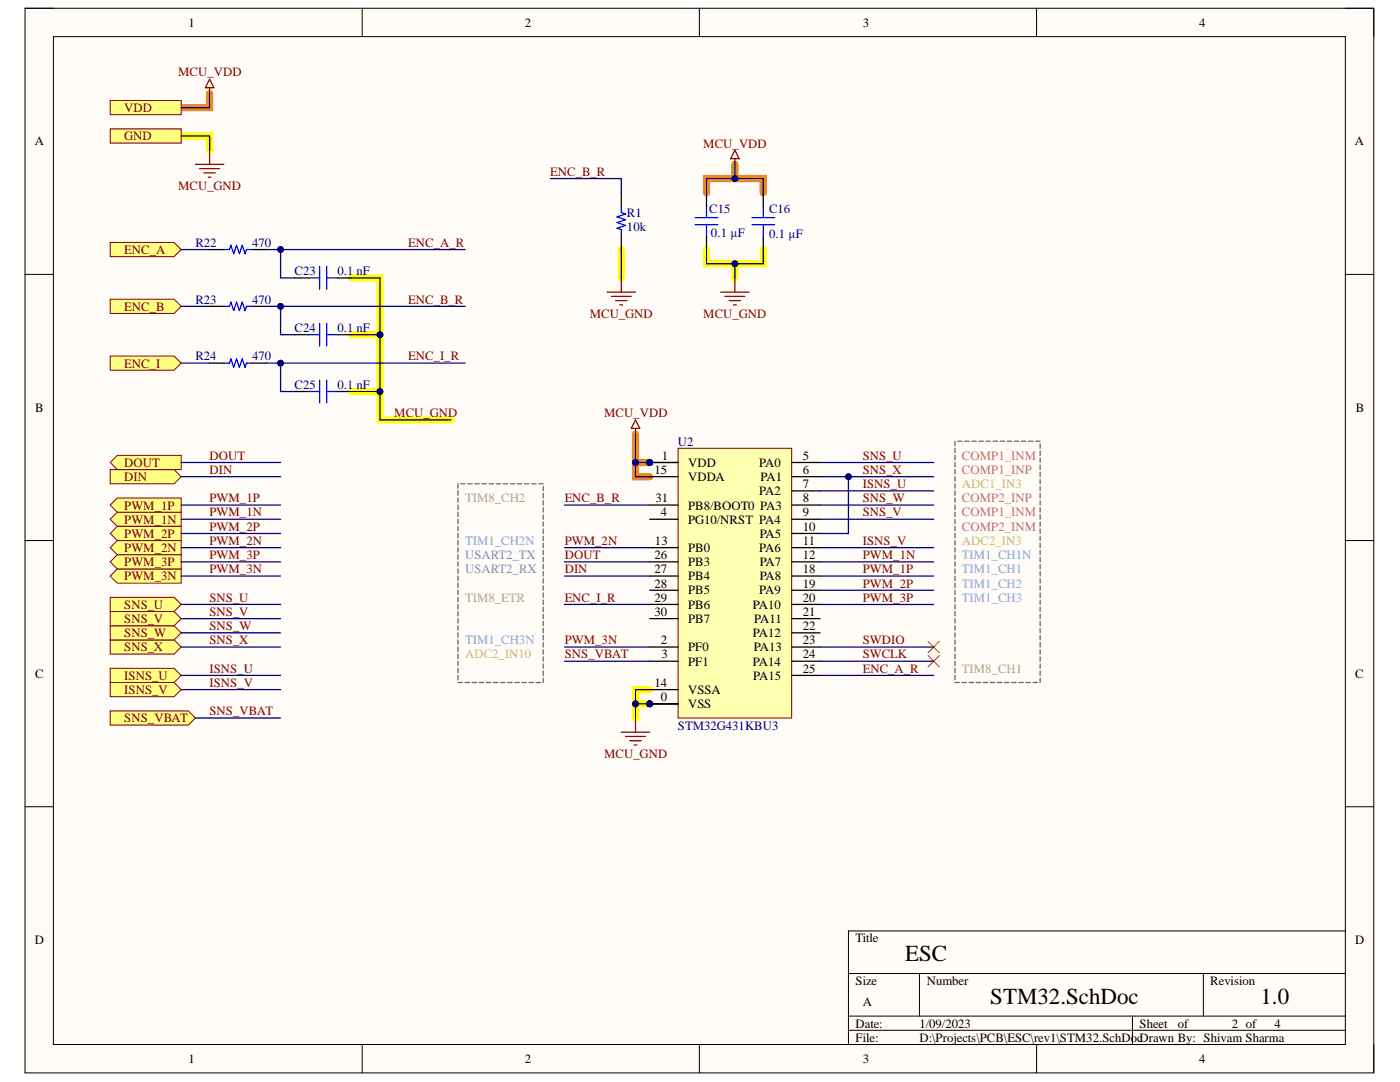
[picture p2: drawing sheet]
<svg xmlns="http://www.w3.org/2000/svg" width="279mm" height="216mm" viewBox="0 0 279 216" stroke-linecap="round" stroke-linejoin="round" font-family="sans-serif">
<defs><g id="words">
<g font-size="4.6">
<text x="180.6" y="191.8">ESC</text>
<text x="197.6" y="200.3">STM32.SchDoc</text>
<text x="251.5" y="200.3">1.0</text>
</g>
<g font-size="2.5">
<text x="37.6" y="5.3">1</text>
<text x="104.7" y="5.3">2</text>
<text x="172.2" y="5.3">3</text>
<text x="239.3" y="5.3">4</text>
<text x="6.9" y="29">A</text>
<text x="270.4" y="29">A</text>
<text x="7" y="82.1">B</text>
<text x="270.6" y="82.1">B</text>
<text x="130.6" y="94.6">15</text>
<text x="132.1" y="91.7">1</text>
<text x="137.3" y="93.1">VDD</text>
<text x="151.5" y="93.1">PA0</text>
<text x="160.2" y="91.7">5</text>
<text x="160.2" y="94.6">6</text>
<text x="130.8" y="100.2">31</text>
<text x="137.3" y="101.7">PB8/BOOT0 PA3</text>
<text x="137.3" y="96">VDDA</text>
<text x="151.5" y="98.8">PA2</text>
<text x="151.8" y="96">PA1</text>
<text x="160.2" y="97.4">7</text>
<text x="160.2" y="100.2">8</text>
<text x="131.9" y="103">4</text>
<text x="137.3" y="104.5">PG10/NRST PA4</text>
<text x="151.6" y="107.3">PA5</text>
<text x="160.2" y="103">9</text>
<text x="160.2" y="105.9">10</text>
<text x="130.6" y="111.6">26</text>
<text x="130.7" y="108.7">13</text>
<text x="137.3" y="110.1">PB0</text>
<text x="137.3" y="112.9">PB3</text>
<text x="151.5" y="110.1">PA6</text>
<text x="151.6" y="112.9">PA7</text>
<text x="160.2" y="108.7">11</text>
<text x="160.2" y="111.6">12</text>
<text x="130.6" y="114.4">27</text>
<text x="130.6" y="117.2">28</text>
<text x="137.3" y="115.8">PB4</text>
<text x="137.3" y="118.6">PB5</text>
<text x="151.5" y="118.6">PA9</text>
<text x="151.6" y="115.8">PA8</text>
<text x="160.2" y="114.4">18</text>
<text x="160.2" y="117.2">19</text>
<text x="130.6" y="120">29</text>
<text x="130.6" y="122.9">30</text>
<text x="137.3" y="121.5">PB6</text>
<text x="137.3" y="124.3">PB7</text>
<text x="150.3" y="121.5">PA10</text>
<text x="150.5" y="124.3">PA11</text>
<text x="160.2" y="120">20</text>
<text x="160.2" y="122.9">21</text>
<text x="160.2" y="125.7">22</text>
<text x="131.9" y="128.6">2</text>
<text x="132" y="131.4">3</text>
<text x="137.3" y="129.9">PF0</text>
<text x="150.3" y="127.1">PA12</text>
<text x="150.4" y="129.9">PA13</text>
<text x="160.2" y="131.4">24</text>
<text x="160.2" y="128.6">23</text>
<text x="7" y="135.3">C</text>
<text x="130.6" y="137">14</text>
<text x="137.3" y="132.8">PF1</text>
<text x="150.3" y="132.8">PA14</text>
<text x="150.3" y="135.6">PA15</text>
<text x="160.2" y="134.2">25</text>
<text x="270.5" y="135.3">C</text>
<text x="131.9" y="139.9">0</text>
<text x="137.3" y="141.3">VSS</text>
<text x="137.3" y="138.5">VSSA</text>
<text x="6.9" y="188.4">D</text>
<text x="170.7" y="188">Title</text>
<text x="270.5" y="188.4">D</text>
<text x="170.7" y="196.5">Size</text>
<text x="184.9" y="196.5">Number</text>
<text x="241.5" y="196.5">Revision</text>
<text x="172.2" y="200.8">A</text>
<text x="170.7" y="205">Date:</text>
<text x="170.7" y="207.8">File:</text>
<text x="183.5" y="205">1/09/2023</text>
<text x="183.5" y="207.8">D:\Projects\PCB\ESC\rev1\STM32.SchDocDrawn By: Shivam Sharma</text>
<text x="227.4" y="205">Sheet</text>
<text x="235" y="205">of</text>
<text x="245.9" y="205">2 of</text>
<text x="254.3" y="205">4</text>
<text x="37.6" y="212.1">1</text>
<text x="104.7" y="212.1">2</text>
<text x="172.2" y="212.1">3</text>
<text x="239.3" y="212.1">4</text>
</g>
<g font-size="2.5" fill="#800000">
<text x="35.5" y="15.2">MCU_VDD</text>
<text x="24.8" y="22.3">VDD</text>
<text x="24.8" y="28">GND</text>
<text x="140.4" y="29.4">MCU_VDD</text>
<text x="109.8" y="35.1">ENC_B_R</text>
<text x="35.5" y="37.9">MCU_GND</text>
<text x="24.8" y="50.7">ENC_A</text>
<text x="81.5" y="49.2">ENC_A_R</text>
<text x="24.8" y="62">ENC_B</text>
<text x="81.5" y="60.6">ENC_B_R</text>
<text x="117.7" y="63.4">MCU_GND</text>
<text x="140.4" y="63.4">MCU_GND</text>
<text x="81.5" y="71.9">ENC_I_R</text>
<text x="24.8" y="73.3">ENC_I</text>
<text x="78.7" y="83.2">MCU_GND</text>
<text x="120.6" y="83.2">MCU_VDD</text>
<text x="24.8" y="93.1">DOUT</text>
<text x="41.8" y="91.7">DOUT</text>
<text x="41.8" y="94.6">DIN</text>
<text x="172.2" y="91.7">SNS_U</text>
<text x="172.2" y="94.6">SNS_X</text>
<text x="24.8" y="96">DIN</text>
<text x="24.8" y="101.7">PWM_1P</text>
<text x="41.8" y="100.2">PWM_1P</text>
<text x="112.7" y="100.2">ENC_B_R</text>
<text x="172.2" y="100.2">SNS_W</text>
<text x="172.2" y="97.4">ISNS_U</text>
<text x="24.8" y="104.5">PWM_1N</text>
<text x="24.8" y="107.3">PWM_2P</text>
<text x="41.8" y="103">PWM_1N</text>
<text x="41.8" y="105.9">PWM_2P</text>
<text x="172.2" y="103">SNS_V</text>
<text x="24.8" y="110.1">PWM_2N</text>
<text x="24.8" y="112.9">PWM_3P</text>
<text x="41.8" y="111.6">PWM_3P</text>
<text x="41.8" y="108.7">PWM_2N</text>
<text x="112.7" y="108.7">PWM_2N</text>
<text x="112.7" y="111.6">DOUT</text>
<text x="172.2" y="111.6">PWM_1N</text>
<text x="172.2" y="108.7">ISNS_V</text>
<text x="24.8" y="115.8">PWM_3N</text>
<text x="41.8" y="114.4">PWM_3N</text>
<text x="112.7" y="114.4">DIN</text>
<text x="172.2" y="114.4">PWM_1P</text>
<text x="172.2" y="117.2">PWM_2P</text>
<text x="24.8" y="124.3">SNS_V</text>
<text x="24.8" y="121.5">SNS_U</text>
<text x="41.8" y="120">SNS_U</text>
<text x="41.8" y="122.9">SNS_V</text>
<text x="41.8" y="125.7">SNS_W</text>
<text x="112.7" y="120">ENC_I_R</text>
<text x="172.2" y="120">PWM_3P</text>
<text x="24.8" y="129.9">SNS_X</text>
<text x="24.8" y="127.1">SNS_W</text>
<text x="41.8" y="128.6">SNS_X</text>
<text x="112.7" y="128.6">PWM_3N</text>
<text x="112.7" y="131.4">SNS_VBAT</text>
<text x="172.2" y="128.6">SWDIO</text>
<text x="172.2" y="131.4">SWCLK</text>
<text x="24.8" y="135.6">ISNS_U</text>
<text x="41.8" y="137">ISNS_V</text>
<text x="41.8" y="134.2">ISNS_U</text>
<text x="172.2" y="134.2">ENC_A_R</text>
<text x="24.8" y="138.5">ISNS_V</text>
<text x="41.8" y="142.7">SNS_VBAT</text>
<text x="24.8" y="144.1">SNS_VBAT</text>
<text x="120.6" y="151.2">MCU_GND</text>
</g>
<g font-size="2.5" fill="#000080">
<text x="125.1" y="46.1">10k</text>
<text x="125.1" y="43.3">R1</text>
<text x="141.5" y="42.5">C15</text>
<text x="141.9" y="47.3">0.1 µF</text>
<text x="153.5" y="47.5">0.1 µF</text>
<text x="153.5" y="42.5">C16</text>
<text x="39" y="49.2">R22</text>
<text x="50.3" y="49.2">470</text>
<text x="58.8" y="54.9">C23</text>
<text x="67.3" y="54.9">0.1 nF</text>
<text x="39" y="60.6">R23</text>
<text x="50.3" y="60.6">470</text>
<text x="39" y="71.9">R24</text>
<text x="50.3" y="71.9">470</text>
<text x="58.8" y="66.2">C24</text>
<text x="67.3" y="66.2">0.1 nF</text>
<text x="58.8" y="77.6">C25</text>
<text x="67.3" y="77.6">0.1 nF</text>
<text x="135.3" y="88.9">U2</text>
<text x="135.3" y="145.6">STM32G431KBU3</text>
</g>
<g font-size="2.5" fill="#e06666">
<text x="192" y="91.7">COMP1_INM</text>
<text x="192" y="94.6">COMP1_INP</text>
<text x="192" y="100.2">COMP2_INP</text>
<text x="192" y="103">COMP1_INM</text>
<text x="192" y="105.9">COMP2_INM</text>
</g>
<g font-size="2.5" fill="#93c47d">
<text x="92.8" y="100.2">TIM8_CH2</text>
<text x="92.8" y="120">TIM8_ETR</text>
<text x="192" y="134.2">TIM8_CH1</text>
</g>
<g font-size="2.5" fill="#f6b26b">
<text x="192" y="97.4">ADC1_IN3</text>
<text x="192" y="108.7">ADC2_IN3</text>
<text x="92.8" y="131.4">ADC2_IN10</text>
</g>
<g font-size="2.5" fill="#6fa8dc">
<text x="92.8" y="108.7">TIM1_CH2N</text>
<text x="192" y="111.6">TIM1_CH1N</text>
<text x="192" y="114.4">TIM1_CH1</text>
<text x="192" y="117.2">TIM1_CH2</text>
<text x="192" y="120">TIM1_CH3</text>
<text x="92.8" y="128.6">TIM1_CH3N</text>
</g>
<g font-size="2.5" fill="#8e7cc3">
<text x="92.8" y="111.6">USART2_TX</text>
<text x="92.8" y="114.4">USART2_RX</text>
</g>
</g></defs>
<path d="M5 1.7h269.2v212.4h-269.2z" fill-rule="evenodd" fill="#fffcf8"/>
<path d="M5 1.7h269.2v212.4h-269.2z" fill="none" stroke="#000" stroke-width=".2"/>
<path d="M10.7 7.3h257.8v201.1h-257.8z" fill-rule="evenodd" fill="#fffcf8"/>
<g fill="none" stroke="#000" stroke-width=".2">
<path d="M5 1.6h5.7M10.7 7.3h257.8v201.1h-257.8zM72.3 1.6v5.7M139.6 1.6v5.7M206.9 1.7v5.6M268.5 1.7h5.7v5.6M5 54.8h5.7M268.5 54.8h5.7M5 107.9h5.7M268.5 107.9h5.7M5 161h5.7M268.5 161h5.7"/>
<path d="M169.3 194.3h99.2M183.5 194.3v8.5M240.2 194.3v8.5M268.5 185.8h-99.2v22.6M72.3 208.4v5.7M139.6 208.4v5.7M169.3 202.8h99.2M169.3 205.6h99.2M206.9 208.4v5.7M226 202.8v5.6M274.2 208.4v5.7"/>
</g>
<path d="M41.8 18.6v2.9h-5.6M141 38.5v-2.9h11.3v2.9M146.7 32.8v2.8M126.8 86.6v8.5h2.9M126.8 92.3h2.9" fill="none" stroke="#fd8300" stroke-width="1.4"/>
<path d="M36.2 27.1h5.6v2.9M70.2 55.5h5.6v28.3h14.2M124 49.8v5.7M141 49.8v2.8h11.3v-2.8M146.7 52.6v2.9M70.2 78.1h5.6M70.2 66.8h5.6M129.7 137.6h-2.9v2.8M126.8 140.4h2.9M126.8 140.4v2.9" fill="none" stroke="#ff0" stroke-width="1.4"/>
<path d="M22 20.1h14.2v2.8h-14.2z" fill-rule="evenodd" fill="#ffff80"/>
<path d="M22 20.1h14.2v2.8h-14.2z" fill="none" stroke="#800000" stroke-width=".2"/>
<path d="M22 25.7h14.2v2.9h-14.2z" fill-rule="evenodd" fill="#ffff80"/>
<path d="M22 25.7h14.2v2.9h-14.2z" fill="none" stroke="#800000" stroke-width=".2"/>
<circle cx="129.7" cy="92.3" r=".57" fill="#000080"/>
<circle cx="129.7" cy="92.3" r=".57" fill="none" stroke="#000080" stroke-width=".2"/>
<circle cx="129.7" cy="140.4" r=".57" fill="#000080"/>
<circle cx="129.7" cy="140.4" r=".57" fill="none" stroke="#000080" stroke-width=".2"/>
<circle cx="129.7" cy="92.3" r=".57" fill="#000080"/>
<circle cx="129.7" cy="92.3" r=".57" fill="none" stroke="#000080" stroke-width=".2"/>
<circle cx="129.7" cy="140.4" r=".57" fill="#000080"/>
<circle cx="129.7" cy="140.4" r=".57" fill="none" stroke="#000080" stroke-width=".2"/>
<circle cx="129.7" cy="140.4" r=".57" fill="#000080"/>
<circle cx="129.7" cy="140.4" r=".57" fill="none" stroke="#000080" stroke-width=".2"/>
<path d="M135.3 89.5h22.7v53.8h-22.7z" fill-rule="evenodd" fill="#ffffb0"/>
<path d="M135.3 89.5h22.7v53.8h-22.7z" fill="none" stroke="#800000" stroke-width=".2"/>
<g fill="none" stroke="#000" stroke-width=".25">
<path d="M129.7 92.3h5.6M158 92.3h5.7M158 95.1h5.7M158 98h5.7M129.7 100.8h5.6M129.7 103.6h5.6M158 100.8h5.7M158 103.6h5.7M158 106.4h5.7M158 109.3h5.7M158 112.1h5.7M158 114.9h5.7"/>
<path d="M158 117.8h5.7M158 120.6h5.7M158 123.4h5.7M158 131.9h5.7M158 134.8h5.7"/>
</g>
<circle cx="129.7" cy="92.3" r=".57" fill="#000080"/>
<circle cx="129.7" cy="92.3" r=".57" fill="none" stroke="#000080" stroke-width=".2"/>
<path d="M129.7 95.1h5.6M129.7 109.3h5.6M129.7 112.1h5.6M129.7 114.9h5.6M129.7 117.8h5.6M129.7 120.6h5.6M129.7 123.4h5.6M129.7 129.1h5.6M129.7 131.9h5.6M129.7 140.4h5.6" fill="none" stroke="#000" stroke-width=".25"/>
<circle cx="129.7" cy="140.4" r=".57" fill="#000080"/>
<circle cx="129.7" cy="140.4" r=".57" fill="none" stroke="#000080" stroke-width=".2"/>
<path d="M129.7 92.3h5.6" fill="none" stroke="#000" stroke-width=".25"/>
<circle cx="129.7" cy="92.3" r=".57" fill="#000080"/>
<circle cx="129.7" cy="92.3" r=".57" fill="none" stroke="#000080" stroke-width=".2"/>
<path d="M158 126.3h5.7M158 129.1h5.7M129.7 140.4h5.6" fill="none" stroke="#000" stroke-width=".25"/>
<circle cx="129.7" cy="140.4" r=".57" fill="#000080"/>
<circle cx="129.7" cy="140.4" r=".57" fill="none" stroke="#000080" stroke-width=".2"/>
<path d="M129.7 137.6h5.6M129.7 140.4h5.6" fill="none" stroke="#000" stroke-width=".25"/>
<circle cx="129.7" cy="140.4" r=".57" fill="#000080"/>
<circle cx="129.7" cy="140.4" r=".57" fill="none" stroke="#000080" stroke-width=".2"/>
<path d="M22 59.7h12.7l1.5 1.4-1.5 1.4h-12.7z" fill-rule="evenodd" fill="#ffff80"/>
<path d="M22 59.7h12.7l1.5 1.4-1.5 1.4h-12.7z" fill="none" stroke="#800000" stroke-width=".2"/>
<path d="M22 48.4h12.7l1.5 1.4-1.5 1.4h-12.7z" fill-rule="evenodd" fill="#ffff80"/>
<path d="M22 48.4h12.7l1.5 1.4-1.5 1.4h-12.7z" fill="none" stroke="#800000" stroke-width=".2"/>
<path d="M22 71h12.7l1.5 1.5-1.5 1.4h-12.7z" fill-rule="evenodd" fill="#ffff80"/>
<path d="M22 71h12.7l1.5 1.5-1.5 1.4h-12.7z" fill="none" stroke="#800000" stroke-width=".2"/>
<path d="M41.8 49.8h2.9M50.3 49.8h2.9M58.8 55.5h2.9M67.3 55.5h2.9M41.8 61.1h2.9M41.8 72.5h2.9M50.3 61.1h2.9M50.3 72.5h2.9M58.8 66.8h2.9M58.8 78.1h2.9M67.3 66.8h2.9M67.3 78.1h2.9" fill="none" stroke="#000" stroke-width=".25"/>
<g fill="none" stroke="#00f" stroke-width=".25">
<path d="M44.7 49.8h1.1l.3-.9 .5 1.7 .6-1.7 .6 1.7 .5-1.7 .6 1.7 .3-.8h1.1M61.7 55.5h2.1M63.8 53.2v4.5M65.2 55.5h2.1M65.2 53.2v4.5M44.7 61.1h1.1l.3-.8 .5 1.7 .6-1.7 .6 1.7 .5-1.7 .6 1.7 .3-.9h1.1M44.7 72.5h1.1l.3-.9 .5 1.7 .6-1.7 .6 1.7 .5-1.7 .6 1.7 .3-.8h1.1M61.7 66.8h2.1M61.7 78.1h2.1M63.8 64.5v4.6M63.8 75.9v4.5M65.2 64.5v4.6"/>
<path d="M65.2 75.9v4.5M65.2 66.8h2.1M65.2 78.1h2.1"/>
</g>
<path d="M185.2 128l2.3 2.2M185.2 130.8l2.3 2.3M187.5 128l-2.3 2.2M187.5 130.8l-2.3 2.3" fill="none" stroke="#f00" stroke-width=".2"/>
<path d="M22 109.3l1.4-1.4h12.8v2.8h-12.8z" fill-rule="evenodd" fill="#ffff80"/>
<path d="M22 109.3l1.4-1.4h12.8v2.8h-12.8z" fill="none" stroke="#800000" stroke-width=".2"/>
<path d="M22 93.7h12.7l1.5 1.4-1.5 1.4h-12.7z" fill-rule="evenodd" fill="#ffff80"/>
<path d="M22 93.7h12.7l1.5 1.4-1.5 1.4h-12.7z" fill="none" stroke="#800000" stroke-width=".2"/>
<path d="M22 92.3l1.4-1.4h12.8v2.8h-12.8z" fill-rule="evenodd" fill="#ffff80"/>
<path d="M22 92.3l1.4-1.4h12.8v2.8h-12.8z" fill="none" stroke="#800000" stroke-width=".2"/>
<path d="M22 114.9l1.4-1.4h12.8v2.9h-12.8z" fill-rule="evenodd" fill="#ffff80"/>
<path d="M22 114.9l1.4-1.4h12.8v2.9h-12.8z" fill="none" stroke="#800000" stroke-width=".2"/>
<path d="M22 103.6l1.4-1.4h12.8v2.8h-12.8z" fill-rule="evenodd" fill="#ffff80"/>
<path d="M22 103.6l1.4-1.4h12.8v2.8h-12.8z" fill="none" stroke="#800000" stroke-width=".2"/>
<path d="M22 100.8l1.4-1.4h12.8v2.8h-12.8z" fill-rule="evenodd" fill="#ffff80"/>
<path d="M22 100.8l1.4-1.4h12.8v2.8h-12.8z" fill="none" stroke="#800000" stroke-width=".2"/>
<path d="M22 106.4l1.4-1.4h12.8v2.9h-12.8z" fill-rule="evenodd" fill="#ffff80"/>
<path d="M22 106.4l1.4-1.4h12.8v2.9h-12.8z" fill="none" stroke="#800000" stroke-width=".2"/>
<path d="M22 112.1l1.4-1.4h12.8v2.8h-12.8z" fill-rule="evenodd" fill="#ffff80"/>
<path d="M22 112.1l1.4-1.4h12.8v2.8h-12.8z" fill="none" stroke="#800000" stroke-width=".2"/>
<path d="M22 136.2h12.7l1.5 1.4-1.5 1.4h-12.7z" fill-rule="evenodd" fill="#ffff80"/>
<path d="M22 136.2h12.7l1.5 1.4-1.5 1.4h-12.7z" fill="none" stroke="#800000" stroke-width=".2"/>
<path d="M22 133.4h12.7l1.5 1.4-1.5 1.4h-12.7z" fill-rule="evenodd" fill="#ffff80"/>
<path d="M22 133.4h12.7l1.5 1.4-1.5 1.4h-12.7z" fill="none" stroke="#800000" stroke-width=".2"/>
<path d="M22 127.7h12.7l1.5 1.4-1.5 1.4h-12.7z" fill-rule="evenodd" fill="#ffff80"/>
<path d="M22 127.7h12.7l1.5 1.4-1.5 1.4h-12.7z" fill="none" stroke="#800000" stroke-width=".2"/>
<path d="M22 124.9h12.7l1.5 1.4-1.5 1.4h-12.7z" fill-rule="evenodd" fill="#ffff80"/>
<path d="M22 124.9h12.7l1.5 1.4-1.5 1.4h-12.7z" fill="none" stroke="#800000" stroke-width=".2"/>
<path d="M22 122h12.7l1.5 1.4-1.5 1.5h-12.7z" fill-rule="evenodd" fill="#ffff80"/>
<path d="M22 122h12.7l1.5 1.4-1.5 1.5h-12.7z" fill="none" stroke="#800000" stroke-width=".2"/>
<path d="M22 119.2h12.7l1.5 1.4-1.5 1.4h-12.7z" fill-rule="evenodd" fill="#ffff80"/>
<path d="M22 119.2h12.7l1.5 1.4-1.5 1.4h-12.7z" fill="none" stroke="#800000" stroke-width=".2"/>
<path d="M124 38.5v2.8M141 38.5v2.8M152.3 38.5v2.8M124 47v2.8M141 47v2.8M152.3 47v2.8" fill="none" stroke="#000" stroke-width=".25"/>
<path d="M124 41.3v1.1l.8 .3-1.7 .6 1.7 .5-1.7 .6 1.7 .6-1.7 .5 .9 .3v1.2M138.7 43.4h4.6M138.7 44.8h4.6M141 41.3v2.1M141 44.8v2.2M150.1 43.4h4.5M150.1 44.8h4.5M152.3 41.3v2.1M152.3 44.8v2.2" fill="none" stroke="#00f" stroke-width=".25"/>
<g fill="none" stroke="#800000" stroke-width=".25">
<path d="M41.8 15.8l.9 1.7h-1.7zM41.8 17.5v1.1M39 32.8h5.7M39.8 33.6h4M40.7 34.5h2.3M41.5 35.4h.6M41.8 30v2.8M146.7 30l.8 1.7h-1.7zM146.7 31.7v1.1M121.2 58.3h5.6M122 59.1h4M122.9 60h2.2"/>
<path d="M124 55.5v2.8M143.8 58.3h5.7M144.7 59.1h3.9M145.5 60h2.3M146.7 55.5v2.8M123.7 60.8h.6M146.4 60.8h.5M126.8 83.8l.9 1.7h-1.7zM126.8 85.5v1.1M124 146.1h5.7M124.8 146.9h4M125.7 147.8h2.3"/>
<path d="M126.5 148.7h.6M126.8 143.3v2.8"/>
</g>
<g fill="none" stroke="#666" stroke-width=".25">
<path d="M91.4 96.5v.9M91.4 98v.8M91.4 99.4v.9M91.9 96.5h.9M93.4 96.5h.8M94.8 96.5h.9M96.2 96.5h.9M97.6 96.5h.9M99 96.5h.9M100.4 96.5h.9M101.9 96.5h.8M103.3 96.5h.9"/>
<path d="M104.7 96.5h.9M106.1 96.5h.9M107.5 96.5h.9M108.4 97.1v.9M108.4 98.5v.9M108.4 99.9v.9M190.6 88v.9M190.6 89.5v.8M190.6 90.9v.9M190.6 92.3v.9M190.6 93.7v.9M190.6 95.1v.9"/>
<path d="M190.6 96.5v.9M190.6 97.9v.9M190.6 99.4v.9M191.1 88h.9M192.5 88h.9M193.9 88h.9M195.4 88h.8M196.8 88h.9M198.2 88h.9M199.6 88h.9M201 88h.9M202.4 88h.9"/>
<path d="M203.9 88h.8M205.3 88h.9M206.7 88h.9M207.6 88.6v.9M207.6 90v.9M207.6 91.4v.9M207.6 92.8v.9M207.6 94.2v.9M207.6 95.7v.8M207.6 97.1v.8M207.6 98.5v.9M207.6 99.9v.9"/>
<path d="M91.4 100.8v.9M91.4 102.2v.9M91.4 103.6v.9M91.4 105v.9M91.4 106.4v.9M91.4 107.9v.8M91.4 109.3v.9M91.4 110.7v.9M91.4 112.1v.9M91.4 113.5v.9M91.4 114.9v.9M91.4 116.4v.8"/>
<path d="M91.4 117.8v.9M91.4 119.2v.9M108.4 101.3v.9M108.4 102.7v.9M108.4 104.1v.9M108.4 105.6v.8M108.4 107v.9M108.4 108.4v.9M108.4 109.8v.9M108.4 111.2v.9M108.4 112.6v.9M108.4 114.1v.8"/>
<path d="M108.4 115.5v.9M108.4 116.9v.9M108.4 118.3v.9M108.4 119.7v.9M190.6 100.8v.9M190.6 102.2v.9M190.6 103.6v.9M190.6 105v.9M190.6 106.4v.9M190.6 107.9v.9M190.6 109.3v.9M190.6 110.7v.9"/>
<path d="M190.6 112.1v.9M190.6 113.5v.9M190.6 114.9v.9M190.6 116.4v.9M190.6 117.8v.9M190.6 119.2v.9M207.6 101.3v.9M207.6 102.7v.9M207.6 104.2v.8M207.6 105.6v.8M207.6 107v.9M207.6 108.4v.9"/>
<path d="M207.6 109.8v.9M207.6 111.2v.9M207.6 112.6v.9M207.6 114.1v.8M207.6 115.5v.9M207.6 116.9v.9M207.6 118.3v.9M207.6 119.7v.9M91.4 120.6v.9M91.4 122v.9M91.4 123.4v.9M91.4 124.9v.8"/>
<path d="M91.4 126.3v.9M91.4 127.7v.9M91.4 129.1v.9M91.4 130.5v.9M91.4 131.9v.9M91.4 133.4v.8M91.4 134.8v.9M91.4 136.2h.9M92.8 136.2h.9M94.2 136.2h.9M95.7 136.2h.8M97.1 136.2h.9"/>
<path d="M98.5 136.2h.9M99.9 136.2h.9M101.3 136.2h.9M102.7 136.2h.9M104.2 136.2h.8M105.6 136.2h.9M107 136.2h.9M108.4 121.1v.9M108.4 122.6v.8M108.4 124v.9M108.4 125.4v.9M108.4 126.8v.9"/>
<path d="M108.4 128.2v.9M108.4 129.6v.9M108.4 131.1v.8M108.4 132.5v.9M108.4 133.9v.9M108.4 135.3v.9M190.6 136.2h.9M190.6 120.6v.9M190.6 122v.9M190.6 123.4v.9M190.6 124.9v.8M190.6 126.3v.9"/>
<path d="M190.6 127.7v.9M190.6 129.1v.9M190.6 130.5v.9M190.6 131.9v.9M190.6 133.4v.8M190.6 134.8v.9M192 136.2h.9M193.4 136.2h.9M194.8 136.2h.9M196.2 136.2h.9M197.7 136.2h.8M199.1 136.2h.9"/>
<path d="M200.5 136.2h.9M201.9 136.2h.9M203.3 136.2h.9M204.7 136.2h.9M206.2 136.2h.8M207.6 121.1v.9M207.6 122.6v.8M207.6 124v.9M207.6 125.4v.9M207.6 126.8v.9M207.6 128.2v.9M207.6 129.6v.9"/>
<path d="M207.6 131.1v.8M207.6 132.5v.9M207.6 133.9v.9M207.6 135.3v.9"/>
</g>
<path d="M126.8 92.3h2.9" fill="none" stroke="#000080" stroke-width=".25"/>
<circle cx="126.8" cy="92.3" r=".57" fill="#000080"/>
<circle cx="126.8" cy="92.3" r=".57" fill="none" stroke="#000080" stroke-width=".2"/>
<circle cx="129.7" cy="92.3" r=".57" fill="#000080"/>
<circle cx="129.7" cy="92.3" r=".57" fill="none" stroke="#000080" stroke-width=".2"/>
<path d="M163.7 92.3h22.6M169.3 95.1v11.3h-5.6M112.7 109.3h17M163.7 112.1h22.6M163.7 114.9h22.6M163.7 117.8h22.6M163.7 109.3h22.6M163.7 103.6h22.6M163.7 100.8h22.6M163.7 120.6h22.6M163.7 129.1h22.6M163.7 131.9h22.6" fill="none" stroke="#000080" stroke-width=".25"/>
<circle cx="169.3" cy="95.1" r=".57" fill="#000080"/>
<circle cx="169.3" cy="95.1" r=".57" fill="none" stroke="#000080" stroke-width=".2"/>
<path d="M36.2 49.8h5.6M56 49.8v5.7h2.8M36.2 72.5h5.6M36.2 61.1h5.6M163.7 97.9h22.6M163.7 134.8h22.6" fill="none" stroke="#000080" stroke-width=".25"/>
<circle cx="56" cy="49.8" r=".57" fill="#000080"/>
<circle cx="56" cy="49.8" r=".57" fill="none" stroke="#000080" stroke-width=".2"/>
<path d="M56 61.1v5.7h2.8" fill="none" stroke="#000080" stroke-width=".25"/>
<circle cx="56" cy="61.1" r=".57" fill="#000080"/>
<circle cx="56" cy="61.1" r=".57" fill="none" stroke="#000080" stroke-width=".2"/>
<path d="M56 72.5v5.6h2.8" fill="none" stroke="#000080" stroke-width=".25"/>
<circle cx="56" cy="72.5" r=".57" fill="#000080"/>
<circle cx="56" cy="72.5" r=".57" fill="none" stroke="#000080" stroke-width=".2"/>
<path d="M70.2 78.1h5.6" fill="none" stroke="#000080" stroke-width=".25"/>
<circle cx="75.8" cy="78.1" r=".57" fill="#000080"/>
<circle cx="75.8" cy="78.1" r=".57" fill="none" stroke="#000080" stroke-width=".2"/>
<path d="M70.2 66.8h5.6" fill="none" stroke="#000080" stroke-width=".25"/>
<circle cx="75.8" cy="66.8" r=".57" fill="#000080"/>
<circle cx="75.8" cy="66.8" r=".57" fill="none" stroke="#000080" stroke-width=".2"/>
<g fill="none" stroke="#000080" stroke-width=".25">
<path d="M36.2 92.3h19.8M36.2 95.1h19.8M163.7 95.1h22.6M36.2 109.3h19.8M36.2 114.9h19.8M36.2 103.6h19.8M36.2 100.8h19.8M36.2 106.4h19.8M36.2 112.1h19.8M112.7 114.9h17M112.7 112.1h17M36.2 137.6h19.8"/>
<path d="M36.2 123.4h19.8M36.2 120.6h19.8M36.2 126.3h19.8M36.2 134.8h19.8M36.2 129.1h19.8M112.7 120.6h17M112.7 129.1h17"/>
</g>
<circle cx="169.3" cy="95.1" r=".57" fill="#000080"/>
<circle cx="169.3" cy="95.1" r=".57" fill="none" stroke="#000080" stroke-width=".2"/>
<path d="M36.2 27.1h5.6v2.9M146.7 52.6v2.9M112.7 100.8h17" fill="none" stroke="#000080" stroke-width=".25"/>
<circle cx="146.7" cy="52.6" r=".57" fill="#000080"/>
<circle cx="146.7" cy="52.6" r=".57" fill="none" stroke="#000080" stroke-width=".2"/>
<path d="M141 49.8v2.8h11.3v-2.8" fill="none" stroke="#000080" stroke-width=".25"/>
<circle cx="146.7" cy="52.6" r=".57" fill="#000080"/>
<circle cx="146.7" cy="52.6" r=".57" fill="none" stroke="#000080" stroke-width=".2"/>
<path d="M141 38.5v-2.9h11.3v2.9" fill="none" stroke="#000080" stroke-width=".25"/>
<circle cx="146.7" cy="35.6" r=".57" fill="#000080"/>
<circle cx="146.7" cy="35.6" r=".57" fill="none" stroke="#000080" stroke-width=".2"/>
<path d="M41.8 18.6v2.9h-5.6M146.7 32.8v2.8" fill="none" stroke="#000080" stroke-width=".25"/>
<circle cx="146.7" cy="35.6" r=".57" fill="#000080"/>
<circle cx="146.7" cy="35.6" r=".57" fill="none" stroke="#000080" stroke-width=".2"/>
<path d="M126.8 86.6v8.5h2.9" fill="none" stroke="#000080" stroke-width=".25"/>
<circle cx="126.8" cy="92.3" r=".57" fill="#000080"/>
<circle cx="126.8" cy="92.3" r=".57" fill="none" stroke="#000080" stroke-width=".2"/>
<path d="M126.8 140.4h2.9" fill="none" stroke="#000080" stroke-width=".25"/>
<circle cx="126.8" cy="140.4" r=".57" fill="#000080"/>
<circle cx="126.8" cy="140.4" r=".57" fill="none" stroke="#000080" stroke-width=".2"/>
<circle cx="129.7" cy="140.4" r=".57" fill="#000080"/>
<circle cx="129.7" cy="140.4" r=".57" fill="none" stroke="#000080" stroke-width=".2"/>
<path d="M129.7 137.6h-2.9v2.8" fill="none" stroke="#000080" stroke-width=".25"/>
<circle cx="126.8" cy="140.4" r=".57" fill="#000080"/>
<circle cx="126.8" cy="140.4" r=".57" fill="none" stroke="#000080" stroke-width=".2"/>
<path d="M126.8 140.4v2.9" fill="none" stroke="#000080" stroke-width=".25"/>
<circle cx="126.8" cy="140.4" r=".57" fill="#000080"/>
<circle cx="126.8" cy="140.4" r=".57" fill="none" stroke="#000080" stroke-width=".2"/>
<path d="M53.2 72.5h39.6" fill="none" stroke="#000080" stroke-width=".25"/>
<circle cx="56" cy="72.5" r=".57" fill="#000080"/>
<circle cx="56" cy="72.5" r=".57" fill="none" stroke="#000080" stroke-width=".2"/>
<path d="M53.2 61.1h39.6" fill="none" stroke="#000080" stroke-width=".25"/>
<circle cx="56" cy="61.1" r=".57" fill="#000080"/>
<circle cx="56" cy="61.1" r=".57" fill="none" stroke="#000080" stroke-width=".2"/>
<path d="M53.2 49.8h39.6" fill="none" stroke="#000080" stroke-width=".25"/>
<circle cx="56" cy="49.8" r=".57" fill="#000080"/>
<circle cx="56" cy="49.8" r=".57" fill="none" stroke="#000080" stroke-width=".2"/>
<path d="M70.2 55.5h5.6v28.3h14.2" fill="none" stroke="#000080" stroke-width=".25"/>
<circle cx="75.8" cy="66.8" r=".57" fill="#000080"/>
<circle cx="75.8" cy="66.8" r=".57" fill="none" stroke="#000080" stroke-width=".2"/>
<circle cx="75.8" cy="78.1" r=".57" fill="#000080"/>
<circle cx="75.8" cy="78.1" r=".57" fill="none" stroke="#000080" stroke-width=".2"/>
<path d="M109.8 35.6h14.2v2.9M124 49.8v5.7" fill="none" stroke="#000080" stroke-width=".25"/>
<path d="M22 141.9h15.6l1.4 1.4-1.4 1.4h-15.6z" fill-rule="evenodd" fill="#ffff80"/>
<path d="M22 141.9h15.6l1.4 1.4-1.4 1.4h-15.6z" fill="none" stroke="#800000" stroke-width=".2"/>
<path d="M112.7 131.9h17M39 143.3h17" fill="none" stroke="#000080" stroke-width=".25"/>
<use href="#words"/>
</svg>
